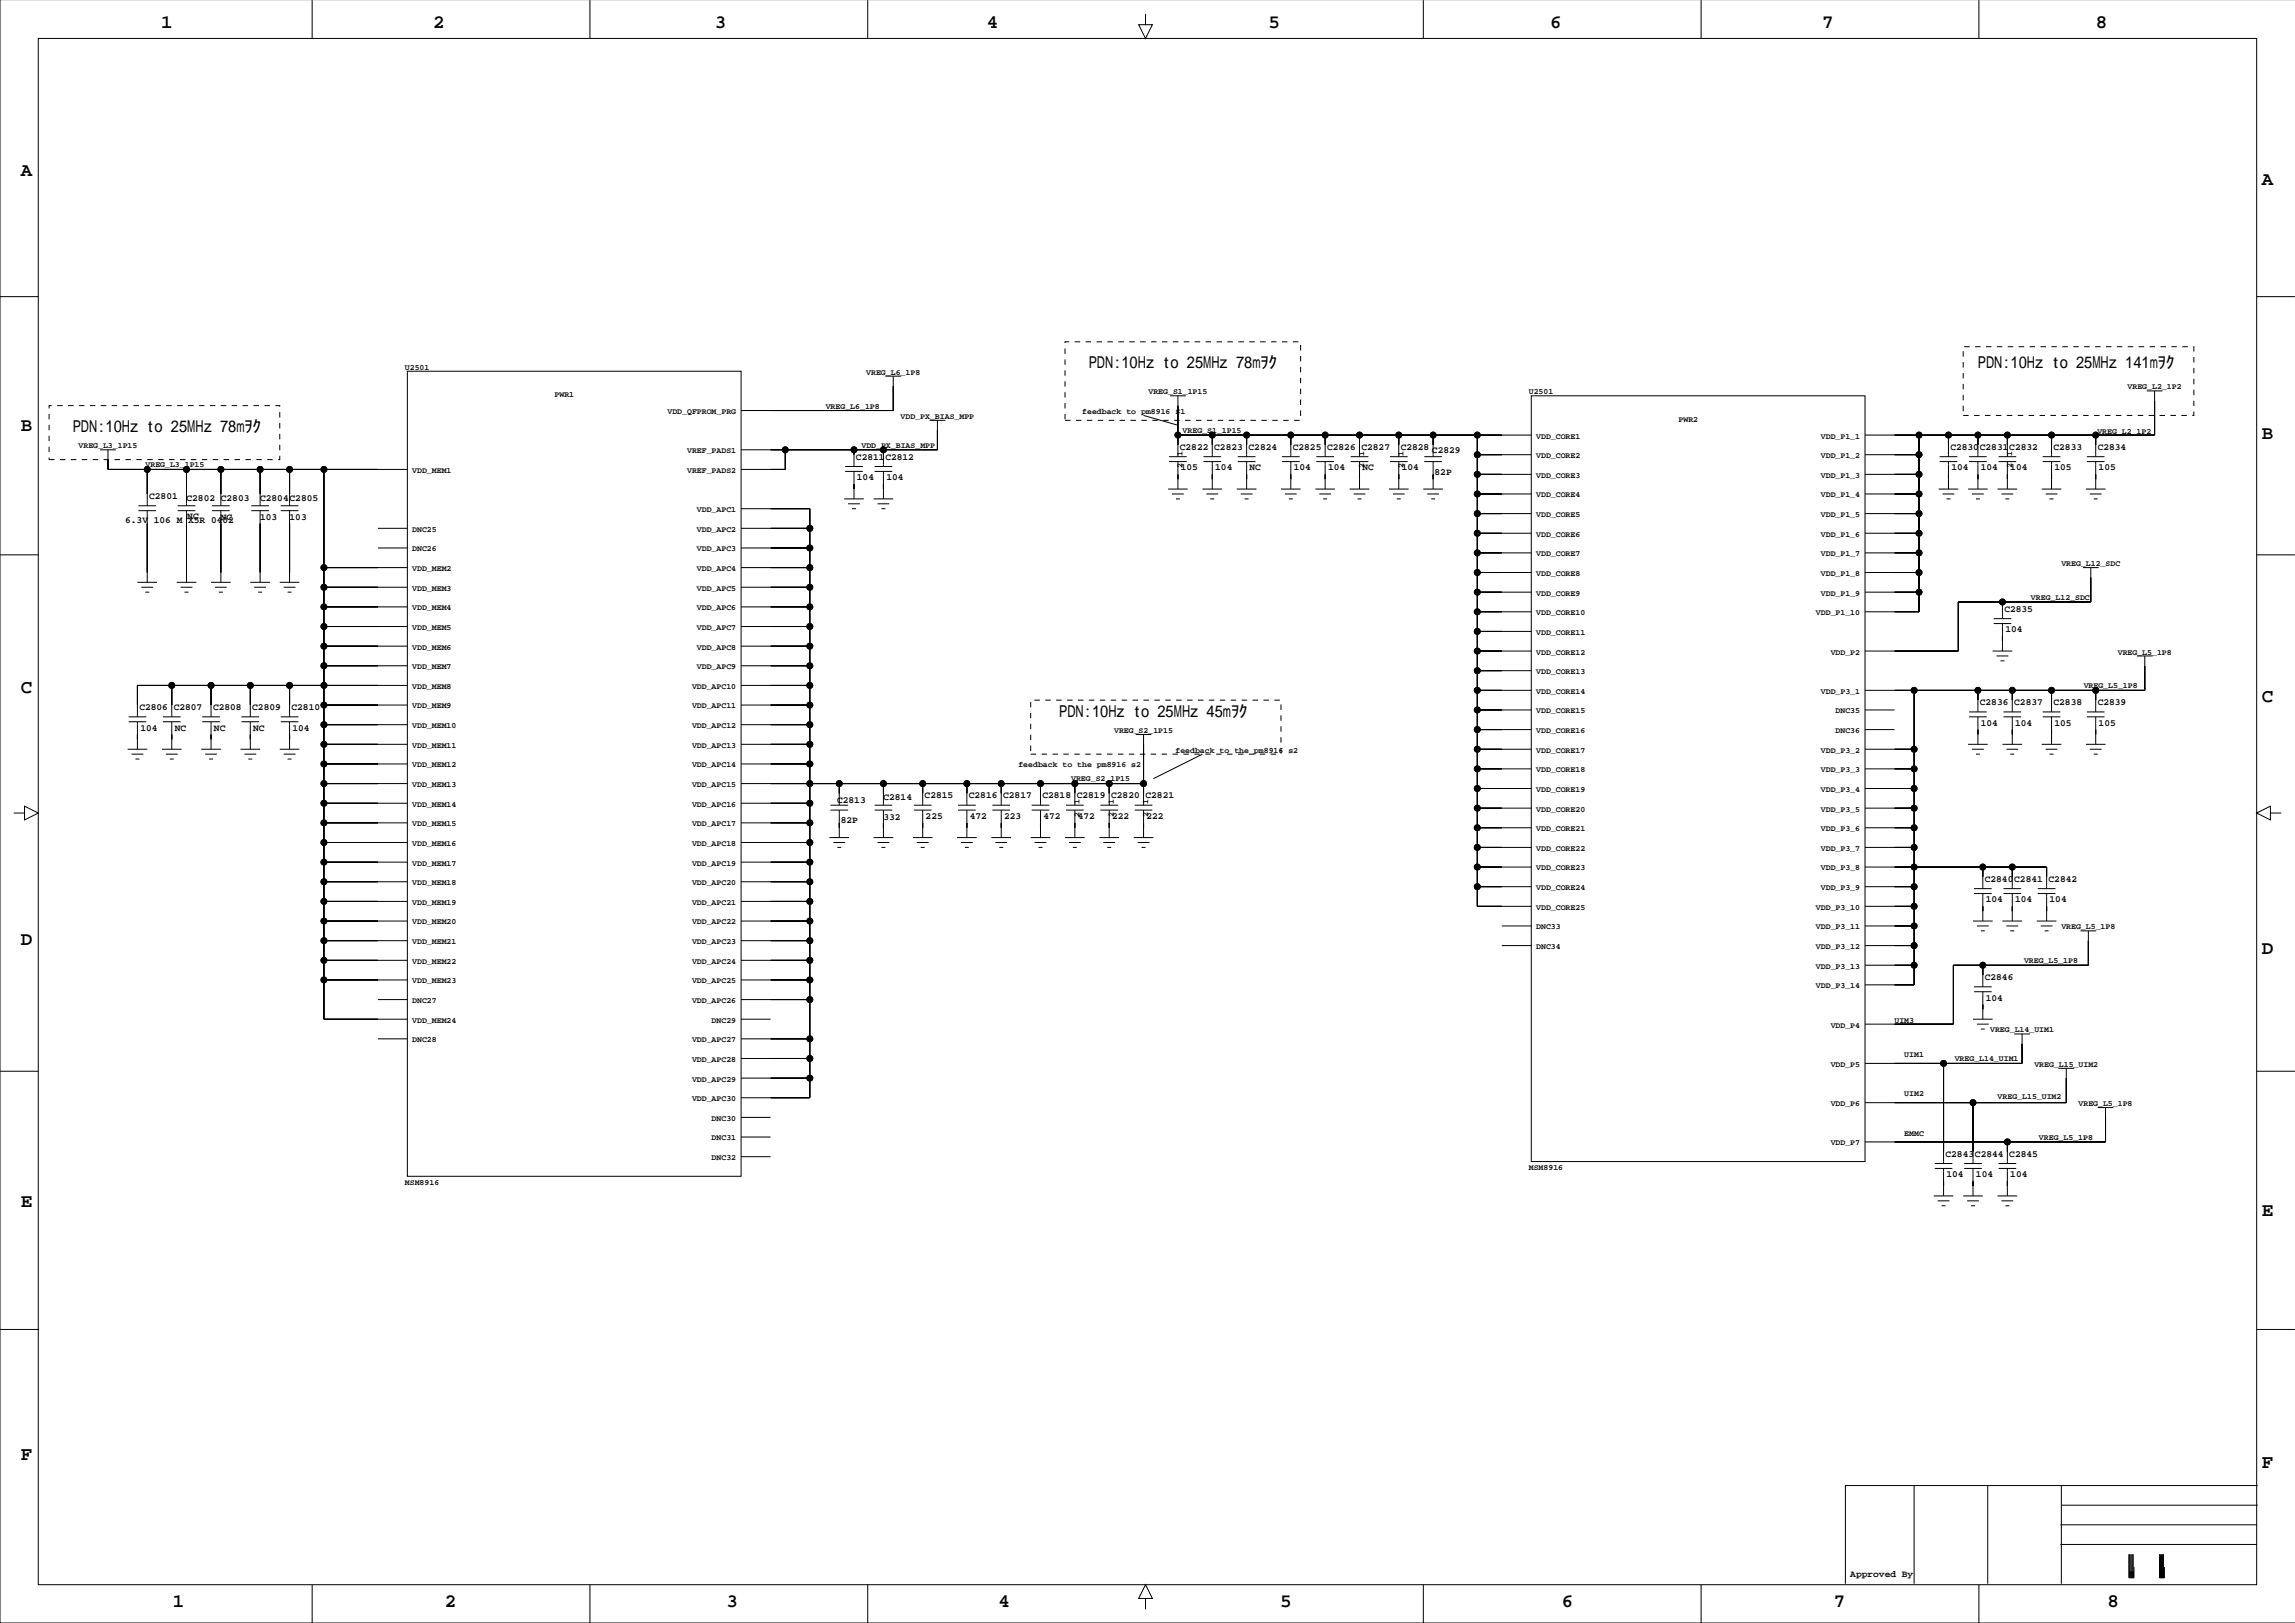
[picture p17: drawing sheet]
<svg xmlns="http://www.w3.org/2000/svg" width="594mm" height="420mm" viewBox="0 0 594 420" stroke-linecap="round" stroke-linejoin="round" font-family="sans-serif">
<defs><g id="words">
<g font-size="4.9">
<text x="41.7" y="7.3">1</text>
<text x="112" y="7.3">2</text>
<text x="184.9" y="7.3">3</text>
<text x="255.3" y="7.3">4</text>
<text x="328.1" y="7.3">5</text>
<text x="401" y="7.3">6</text>
<text x="471.4" y="7.3">7</text>
<text x="542.2" y="7.3">8</text>
<text x="5.4" y="45.6">A</text>
<text x="585.1" y="47.9">A</text>
<text x="5.4" y="111.4">B</text>
<text x="585.1" y="113.7">B</text>
<text x="5.4" y="179.2">C</text>
<text x="585.1" y="181.5">C</text>
<text x="5.4" y="244.4">D</text>
<text x="585.1" y="246.7">D</text>
<text x="5.4" y="312.3">E</text>
<text x="585.1" y="314.5">E</text>
<text x="5.4" y="377.5">F</text>
<text x="585.1" y="379.8">F</text>
<text x="44.7" y="415.6">1</text>
<text x="115.1" y="415.6">2</text>
<text x="188" y="415.6">3</text>
<text x="258.3" y="415.6">4</text>
<text x="331.2" y="415.6">5</text>
<text x="404.1" y="415.6">6</text>
<text x="474.4" y="415.6">7</text>
<text x="545.3" y="415.6">8</text>
</g>
<g font-size="4.2">
<text x="281.7" y="95.3">PDN:10Hz to 25MHz 78mｦｸ</text>
<text x="511.7" y="95.3">PDN:10Hz to 25MHz 141mｦｸ</text>
<text x="18.8" y="111.8">PDN:10Hz to 25MHz 78mｦｸ</text>
<text x="274" y="185.4">PDN:10Hz to 25MHz 45mｦｸ</text>
</g>
<g font-size="2.5">
<text x="221.4" y="118.9">C2811</text>
<text x="229.1" y="118.9">C2812</text>
<text x="305.2" y="116.3">C2822</text>
<text x="314.1" y="116.3">C2823</text>
<text x="323" y="116.3">C2824</text>
<text x="334.4" y="116.3">C2825</text>
<text x="343.3" y="116.3">C2826</text>
<text x="352.2" y="116.3">C2827</text>
<text x="362.4" y="116.3">C2828</text>
<text x="370.5" y="117.2">C2829</text>
<text x="504.6" y="116.3">C2830</text>
<text x="512.2" y="116.3">C2831</text>
<text x="519.8" y="116.3">C2832</text>
<text x="531.2" y="116.3">C2833</text>
<text x="542.7" y="116.3">C2834</text>
<text x="221.7" y="124.2">104</text>
<text x="229.3" y="124.2">104</text>
<text x="305.5" y="121.7">105</text>
<text x="314.4" y="121.7">104</text>
<text x="323.3" y="121.7">NC</text>
<text x="334.7" y="121.7">104</text>
<text x="343.6" y="121.7">104</text>
<text x="352.5" y="121.7">NC</text>
<text x="362.6" y="121.7">104</text>
<text x="371.1" y="122.8">82P</text>
<text x="504.8" y="121.7">104</text>
<text x="512.5" y="121.7">104</text>
<text x="520.1" y="121.7">104</text>
<text x="531.5" y="121.7">105</text>
<text x="542.9" y="121.7">105</text>
<text x="38.6" y="129">C2801</text>
<text x="48.2" y="129.6">C2802</text>
<text x="57.1" y="129.6">C2803</text>
<text x="67.3" y="129.6">C2804C2805</text>
<text x="32.4" y="135.3">6.3V 106 M X5R 0402</text>
<text x="48.5" y="134.3">NC</text>
<text x="57.1" y="134.6">NC</text>
<text x="67.3" y="134.6">103</text>
<text x="74.9" y="134.6">103</text>
<text x="518.6" y="158.2">C2835</text>
<text x="518.8" y="163.6">104</text>
<text x="36.1" y="183.6">C2806</text>
<text x="44.9" y="183.6">C2807</text>
<text x="55.1" y="183.6">C2808</text>
<text x="65.3" y="183.6">C2809</text>
<text x="75.4" y="183.6">C2810</text>
<text x="512.2" y="182.4">C2836</text>
<text x="521.1" y="182.4">C2837</text>
<text x="531.2" y="182.4">C2838</text>
<text x="542.7" y="182.4">C2839</text>
<text x="36.3" y="189">104</text>
<text x="45.2" y="189">NC</text>
<text x="55.4" y="189">NC</text>
<text x="65.5" y="189">NC</text>
<text x="75.7" y="189">104</text>
<text x="512.5" y="187.7">104</text>
<text x="521.3" y="187.7">104</text>
<text x="531.5" y="187.7">105</text>
<text x="542.9" y="187.7">105</text>
<text x="216.6" y="207.6">C2813</text>
<text x="228.5" y="207">C2814</text>
<text x="239.2" y="206.5">C2815</text>
<text x="250.6" y="206.5">C2816</text>
<text x="259.5" y="206.5">C2817</text>
<text x="269.7" y="206.5">C2818</text>
<text x="278.6" y="206.5">C2819</text>
<text x="287.5" y="206.5">C2820</text>
<text x="296.4" y="206.5">C2821</text>
<text x="217.5" y="212.9">82P</text>
<text x="228.5" y="212.1">332</text>
<text x="239.5" y="211.8">225</text>
<text x="250.9" y="211.8">472</text>
<text x="259.8" y="211.8">223</text>
<text x="269.9" y="211.8">472</text>
<text x="278.8" y="211.8">472</text>
<text x="287.7" y="211.8">222</text>
<text x="296.6" y="211.8">222</text>
<text x="513.5" y="228.1">C2840</text>
<text x="513.7" y="233.4">104</text>
<text x="521.1" y="228.1">C2841</text>
<text x="521.3" y="233.4">104</text>
<text x="530" y="228.1">C2842</text>
<text x="530.2" y="233.4">104</text>
<text x="513.5" y="253.5">C2846</text>
<text x="513.7" y="258.8">104</text>
<text x="503.3" y="299.2">C2843</text>
<text x="510.9" y="299.2">C2844</text>
<text x="519.8" y="299.2">C2845</text>
<text x="503.6" y="304.5">104</text>
<text x="511.2" y="304.5">104</text>
<text x="520.1" y="304.5">104</text>
<text x="478.7" y="407.8">Approved By</text>
</g>
<g font-size="2.1">
<text x="104.8" y="95.7">U2501</text>
<text x="224.1" y="96.9">VREG_L6_1P8</text>
<text x="550.4" y="100.7">VREG_L2_1P2</text>
<text x="143.5" y="102.8">PWR1</text>
<text x="172.7" y="107.1">VDD_QFPROM_PRG</text>
<text x="213.6" y="105.7">VREG_L6_1P8</text>
<text x="280" y="107.1">feedback to pm8916 S1</text>
<text x="297.1" y="102">VREG_S1_1P15</text>
<text x="395.5" y="102">U2501</text>
<text x="233" y="108.3">VDD_PX_BIAS_MPP</text>
<text x="306" y="112">VREG_S1_1P15</text>
<text x="397.4" y="113.4">VDD_CORE1</text>
<text x="434.2" y="109.2">PWR2</text>
<text x="471.1" y="113.4">VDD_P1_1</text>
<text x="542.6" y="112.2">VREG_L2_1P2</text>
<text x="20.3" y="116">VREG_L3_1P15</text>
<text x="177.8" y="117.2">VREF_PADS1</text>
<text x="222.9" y="115.8">VDD_PX_BIAS_MPP</text>
<text x="305.9" y="117.9" transform="rotate(-90 305.9 117.9)">1</text>
<text x="352.9" y="117.9" transform="rotate(-90 352.9 117.9)">1</text>
<text x="363.1" y="117.9" transform="rotate(-90 363.1 117.9)">1</text>
<text x="397.4" y="118.5">VDD_CORE2</text>
<text x="471.1" y="118.5">VDD_P1_2</text>
<text x="520.5" y="117.9" transform="rotate(-90 520.5 117.9)">1</text>
<text x="37.6" y="120.8">VREG_L3_1P15</text>
<text x="106.7" y="122.3">VDD_MEM1</text>
<text x="177.8" y="122.3">VREF_PADS2</text>
<text x="305.9" y="121.2" transform="rotate(-90 305.9 121.2)">2</text>
<text x="352.9" y="121.2" transform="rotate(-90 352.9 121.2)">2</text>
<text x="363.1" y="121.2" transform="rotate(-90 363.1 121.2)">2</text>
<text x="397.4" y="123.6">VDD_CORE3</text>
<text x="471.1" y="123.6">VDD_P1_3</text>
<text x="520.5" y="121.2" transform="rotate(-90 520.5 121.2)">2</text>
<text x="397.4" y="128.7">VDD_CORE4</text>
<text x="471.1" y="128.7">VDD_P1_4</text>
<text x="106.7" y="137.6">DNC25</text>
<text x="180.3" y="132.5">VDD_APC1</text>
<text x="180.3" y="137.6">VDD_APC2</text>
<text x="397.4" y="133.7">VDD_CORE5</text>
<text x="471.1" y="133.7">VDD_P1_5</text>
<text x="106.7" y="142.6">DNC26</text>
<text x="180.3" y="142.6">VDD_APC3</text>
<text x="397.4" y="138.8">VDD_CORE6</text>
<text x="397.4" y="143.9">VDD_CORE7</text>
<text x="471.1" y="138.8">VDD_P1_6</text>
<text x="471.1" y="143.9">VDD_P1_7</text>
<text x="106.7" y="147.7">VDD_MEM2</text>
<text x="180.3" y="147.7">VDD_APC4</text>
<text x="397.4" y="149">VDD_CORE8</text>
<text x="471.1" y="149">VDD_P1_8</text>
<text x="533.3" y="146.4">VREG_L12_SDC</text>
<text x="106.7" y="152.8">VDD_MEM3</text>
<text x="180.3" y="152.8">VDD_APC5</text>
<text x="397.4" y="154.1">VDD_CORE9</text>
<text x="471.1" y="154.1">VDD_P1_9</text>
<text x="525.4" y="155.2">VREG_L12_SDC</text>
<text x="106.7" y="157.9">VDD_MEM4</text>
<text x="180.3" y="157.9">VDD_APC6</text>
<text x="397.4" y="159.1">VDD_CORE10</text>
<text x="469.8" y="159.1">VDD_P1_10</text>
<text x="106.7" y="162.9">VDD_MEM5</text>
<text x="180.3" y="162.9">VDD_APC7</text>
<text x="397.4" y="164.2">VDD_CORE11</text>
<text x="106.7" y="168">VDD_MEM6</text>
<text x="106.7" y="173.1">VDD_MEM7</text>
<text x="180.3" y="168">VDD_APC8</text>
<text x="180.3" y="173.1">VDD_APC9</text>
<text x="397.4" y="169.3">VDD_CORE12</text>
<text x="473.6" y="169.3">VDD_P2</text>
<text x="547.9" y="169.3">VREG_L5_1P8</text>
<text x="106.7" y="178.2">VDD_MEM8</text>
<text x="179" y="178.2">VDD_APC10</text>
<text x="397.4" y="174.4">VDD_CORE13</text>
<text x="397.4" y="179.5">VDD_CORE14</text>
<text x="471.1" y="179.5">VDD_P3_1</text>
<text x="539.1" y="178">VREG_L5_1P8</text>
<text x="106.7" y="183.3">VDD_MEM9</text>
<text x="179" y="183.3">VDD_APC11</text>
<text x="397.4" y="184.5">VDD_CORE15</text>
<text x="474.9" y="184.5">DNC35</text>
<text x="106.7" y="188.3">VDD_MEM10</text>
<text x="179" y="188.3">VDD_APC12</text>
<text x="288.2" y="189.6">VREG_S2_1P15</text>
<text x="397.4" y="189.6">VDD_CORE16</text>
<text x="474.9" y="189.6">DNC36</text>
<text x="106.7" y="193.4">VDD_MEM11</text>
<text x="179" y="193.4">VDD_APC13</text>
<text x="304.1" y="194.7">feedback to the pm8916 s2</text>
<text x="397.4" y="194.7">VDD_CORE17</text>
<text x="471.1" y="194.7">VDD_P3_2</text>
<text x="106.7" y="198.5">VDD_MEM12</text>
<text x="106.7" y="203.6">VDD_MEM13</text>
<text x="179" y="198.5">VDD_APC14</text>
<text x="179" y="203.6">VDD_APC15</text>
<text x="263.5" y="198.5">feedback to the pm8916 s2</text>
<text x="277.1" y="202">VREG_S2_1P15</text>
<text x="397.4" y="199.8">VDD_CORE18</text>
<text x="471.1" y="199.8">VDD_P3_3</text>
<text x="106.7" y="208.7">VDD_MEM14</text>
<text x="179" y="208.7">VDD_APC16</text>
<text x="279.3" y="208" transform="rotate(-90 279.3 208)">1</text>
<text x="288.2" y="208" transform="rotate(-90 288.2 208)">1</text>
<text x="297" y="208" transform="rotate(-90 297 208)">1</text>
<text x="397.4" y="204.8">VDD_CORE19</text>
<text x="397.4" y="209.9">VDD_CORE20</text>
<text x="471.1" y="204.8">VDD_P3_4</text>
<text x="471.1" y="209.9">VDD_P3_5</text>
<text x="106.7" y="213.7">VDD_MEM15</text>
<text x="179" y="213.7">VDD_APC17</text>
<text x="279.3" y="211.3" transform="rotate(-90 279.3 211.3)">2</text>
<text x="288.2" y="211.3" transform="rotate(-90 288.2 211.3)">2</text>
<text x="297" y="211.3" transform="rotate(-90 297 211.3)">2</text>
<text x="397.4" y="215">VDD_CORE21</text>
<text x="471.1" y="215">VDD_P3_6</text>
<text x="106.7" y="218.8">VDD_MEM16</text>
<text x="179" y="218.8">VDD_APC18</text>
<text x="397.4" y="220.1">VDD_CORE22</text>
<text x="471.1" y="220.1">VDD_P3_7</text>
<text x="106.7" y="223.9">VDD_MEM17</text>
<text x="179" y="223.9">VDD_APC19</text>
<text x="397.4" y="225.2">VDD_CORE23</text>
<text x="471.1" y="225.2">VDD_P3_8</text>
<text x="106.7" y="229">VDD_MEM18</text>
<text x="179" y="229">VDD_APC20</text>
<text x="397.4" y="230.2">VDD_CORE24</text>
<text x="471.1" y="230.2">VDD_P3_9</text>
<text x="106.7" y="234">VDD_MEM19</text>
<text x="106.7" y="239.1">VDD_MEM20</text>
<text x="179" y="234">VDD_APC21</text>
<text x="179" y="239.1">VDD_APC22</text>
<text x="397.4" y="235.3">VDD_CORE25</text>
<text x="469.8" y="235.3">VDD_P3_10</text>
<text x="106.7" y="244.2">VDD_MEM21</text>
<text x="179" y="244.2">VDD_APC23</text>
<text x="397.4" y="240.4">DNC33</text>
<text x="397.4" y="245.5">DNC34</text>
<text x="469.8" y="240.4">VDD_P3_11</text>
<text x="469.8" y="245.5">VDD_P3_12</text>
<text x="533.3" y="240.4">VREG_L5_1P8</text>
<text x="106.7" y="249.3">VDD_MEM22</text>
<text x="179" y="249.3">VDD_APC24</text>
<text x="469.8" y="250.6">VDD_P3_13</text>
<text x="523.6" y="249.2">VREG_L5_1P8</text>
<text x="106.7" y="254.4">VDD_MEM23</text>
<text x="179" y="254.4">VDD_APC25</text>
<text x="469.8" y="255.6">VDD_P3_14</text>
<text x="106.7" y="259.4">DNC27</text>
<text x="179" y="259.4">VDD_APC26</text>
<text x="106.7" y="264.5">VDD_MEM24</text>
<text x="106.7" y="269.6">DNC28</text>
<text x="179" y="269.6">VDD_APC27</text>
<text x="184.1" y="264.5">DNC29</text>
<text x="473.6" y="265.8">VDD_P4</text>
<text x="490.1" y="264.5">UIM3</text>
<text x="514.9" y="267.1">VREG_L14_UIM1</text>
<text x="179" y="274.7">VDD_APC28</text>
<text x="473.6" y="275.9">VDD_P5</text>
<text x="492.6" y="273.4">UIM1</text>
<text x="505.7" y="274.5">VREG_L14_UIM1</text>
<text x="526.3" y="276">VREG_L15_UIM2</text>
<text x="179" y="279.8">VDD_APC29</text>
<text x="179" y="284.8">VDD_APC30</text>
<text x="473.6" y="286.1">VDD_P6</text>
<text x="492.6" y="283.6">UIM2</text>
<text x="516.8" y="284.3">VREG_L15_UIM2</text>
<text x="537.7" y="286.1">VREG_L5_1P8</text>
<text x="184.1" y="289.9">DNC30</text>
<text x="492.6" y="293.7">EMMC</text>
<text x="184.1" y="295">DNC31</text>
<text x="473.6" y="296.3">VDD_P7</text>
<text x="527.5" y="294.8">VREG_L5_1P8</text>
<text x="184.1" y="300.1">DNC32</text>
<text x="395.5" y="302.6">MSM8916</text>
<text x="104.8" y="306.4">MSM8916</text>
</g>
</g></defs>
<g fill="none" stroke="#000" stroke-width=".26">
<path d="M0 -.1v419.9h593.8M9.9 9.9h573.9v400h-573.9zM80.8 0v9.9M152.6 0v9.9M224.5 0v9.9M296.4 3.6v2.8h1.7l-1.7 3.5-1.8-3.5h1.8M368.2 0v9.9M440.1 0v9.9M511.9 0v9.9M0 76.7h9.9M583.8 76.7h9.9M105.4 96h86.3v208.3h-86.3z"/>
<path d="M229.1 97.3h4M231.1 99.8h.1M231.1 97.3v8.9h-39.4M25.9 116.3h4.1M27.9 118.9h.1M27.9 116.3v5.1h77.5M203.2 116.3v5.1h-11.5M220.9 116.3v4.4M228.5 116.3v4.4M240.5 108.7h4M242.5 111.3h.1M242.5 108.7v7.6h-50.8"/>
<path d="M295.8 107.5l8.9 2.5M302.4 119.4h4.6M302.4 118.1h4.6M302.7 102.4h4.1M304.7 104.9h.1M304.7 112.5h91.4M304.7 102.4v15.7M304.7 119.4v7.1M311.3 119.4h4.6M311.3 118.1h4.6M313.6 112.5v5.6M313.6 119.4v7.1"/>
<path d="M320.2 119.4h4.6M320.2 118.1h4.6M322.5 112.5v5.6M322.5 119.4v7.1M331.6 119.4h4.6M331.6 118.1h4.6M333.9 112.5v5.6M333.9 119.4v7.1M340.5 119.4h4.6M340.5 118.1h4.6M342.8 112.5v5.6M342.8 119.4v7.1"/>
<path d="M349.4 119.4h4.6M349.4 118.1h4.6M351.7 112.5v5.6M351.7 119.4v7.1M359.6 119.4h4.6M359.6 118.1h4.6M361.9 112.5v5.6M361.9 119.4v7.1M368.5 119.4h4.5M368.5 118.1h4.5M370.8 112.5v5.6M370.8 119.4v7.1"/>
<path d="M382.2 117.6h13.9M382.2 112.5v121.9h13.9M396.1 102.4h86.4v198.1h-86.4zM482.5 117.6h14M496.5 112.5v45.7h-14M501.8 119.4h4.6M501.8 118.1h4.6M504.1 112.5v5.6M504.1 119.4v7.1M509.4 119.4h4.6M509.4 118.1h4.6M511.7 112.5v5.6"/>
<path d="M511.7 119.4v7.1M517 119.4h4.6M517 118.1h4.6M519.3 112.5v5.6M519.3 119.4v7.1M528.5 119.4h4.5M528.5 118.1h4.5M530.7 112.5v5.6M530.7 119.4v7.1M539.9 119.4h4.6M539.9 118.1h4.6M542.2 112.5v5.6"/>
<path d="M542.2 119.4v7.1M555.4 101.1h4M557.4 103.6h.1M557.4 101.1v11.4h-74.9M35.8 132.1h4.6M35.8 130.8h4.6M38.1 121.4v9.4M38.1 132.1v18.5M46 132.1h4.5M46 130.8h4.5M48.2 121.4v9.4M48.2 132.1v18.5"/>
<path d="M54.9 132.1h4.5M54.9 130.8h4.5M57.1 121.4v9.4M57.1 132.1v18.5M65 132.1h4.6M65 130.8h4.6M67.3 121.4v9.4M67.3 132.1v18.5M72.6 132.1h4.6M72.6 130.8h4.6M74.9 121.4v9.4M74.9 132.1v18.5"/>
<path d="M83.8 121.4v142.2h21.6M97.8 136.7h7.6M191.7 131.6h17.8v152.3h-17.8M191.7 136.7h17.8M218.4 129h5.1M218.6 121.9h4.6M218.6 120.7h4.6M219.4 130.3h3.1M220.4 131.6h1M220.9 126.5h.1M220.9 121.9v7.1M226 129h5.1"/>
<path d="M226.3 121.9h4.5M226.3 120.7h4.5M227 130.3h3.1M228 131.6h1.1M228.5 126.5h.1M228.5 121.9v7.1M302.2 126.5h5.1M303.2 127.8h3.1M304.2 129h1M304.7 124h.1M311.1 126.5h5.1M312.1 127.8h3"/>
<path d="M313.1 129h1M313.6 124h.1M320 126.5h5M321 127.8h3M322 129h1M322.5 124h.1M331.4 126.5h5.1M332.4 127.8h3.1M333.4 129h1M333.9 124h.1M340.3 126.5h5.1M341.3 127.8h3"/>
<path d="M342.3 129h1M342.8 124h.1M349.2 126.5h5M350.2 127.8h3M351.2 129h1M351.7 124h.1M359.3 126.5h5.1M360.3 127.8h3.1M361.4 129h1M361.9 124h.1M368.2 126.5h5.1M369.2 127.8h3.1"/>
<path d="M370.2 129h1.1M370.8 124h.1M382.2 122.7h13.9M382.2 127.8h13.9M382.2 132.9h13.9M382.2 137.9h13.9M482.5 122.7h14M482.5 127.8h14M482.5 132.9h14M482.5 137.9h14M501.5 126.5h5.1M502.6 127.8h3"/>
<path d="M503.6 129h1M504.1 124h.1M509.2 126.5h5M510.2 127.8h3M511.2 129h1M511.7 124h.1M516.8 126.5h5.1M517.8 127.8h3M518.8 129h1M519.3 124h.1M528.2 126.5h5.1M529.2 127.8h3.1"/>
<path d="M530.2 129h1M530.7 124h.1M539.6 126.5h5.1M540.6 127.8h3.1M541.7 129h1M542.2 124h.1M0 143.5h9.9M35.6 150.6h5M36.6 151.9h3M37.6 153.2h1M38.1 148.1h.1M45.7 150.6h5.1"/>
<path d="M46.7 151.9h3.1M47.7 153.2h1.1M48.2 148.1h.1M54.6 150.6h5.1M55.6 151.9h3.1M56.6 153.2h1M57.1 148.1h.1M64.8 150.6h5M65.8 151.9h3M66.8 153.2h1M67.3 148.1h.1M72.4 150.6h5.1"/>
<path d="M73.4 151.9h3M74.4 153.2h1M74.9 148.1h.1M83.8 146.8h21.6M83.8 151.9h21.6M83.8 157h21.6M97.8 141.7h7.6M191.7 141.7h17.8M191.7 146.8h17.8M191.7 151.9h17.8M191.7 157h17.8M382.2 143h13.9"/>
<path d="M382.2 148.1h13.9M382.2 153.2h13.9M382.2 158.2h13.9M482.5 143h14M482.5 148.1h14M482.5 153.2h14M518 155.7v4.3M538.9 146.8h4M540.9 149.4h.1M540.9 146.8v8.9h-34.3v12.7h-24.1M583.8 143.5h9.9M44.4 177.3v8.1"/>
<path d="M54.6 177.3v8.1M64.8 177.3v8.1M74.9 177.3v8.1M83.8 162.1h21.6M83.8 167.1h21.6M83.8 172.2h21.6M105.4 177.3h-69.8v8.1M191.7 162.1h17.8M191.7 167.1h17.8M191.7 172.2h17.8M191.7 177.3h17.8M382.2 163.3h13.9"/>
<path d="M382.2 168.4h13.9M382.2 173.5h13.9M382.2 178.6h13.9M495.2 178.6v76.1h-12.7M511.7 178.6v5.5M515.5 168.4h5.1M515.8 161.3h4.5M515.8 160h4.5M516.5 169.7h3.1M517.5 170.9h1.1M518 165.9h.1M518 161.3v7.1"/>
<path d="M520.6 178.6v5.5M530.7 178.6v5.5M542.2 178.6v5.5M552.8 169.7h4.1M554.9 172.2h.1M554.9 169.7v8.9h-72.4M33 193.8h5.1M33.3 186.7h4.5M33.3 185.4h4.5M34 195.1h3.1M35 196.3h1.1M35.6 191.3h.1"/>
<path d="M35.6 186.7v7.1M41.9 193.8h5.1M42.2 186.7h4.5M42.2 185.4h4.5M42.9 195.1h3.1M43.9 196.3h1M44.4 191.3h.1M44.4 186.7v7.1M52.1 193.8h5M52.3 186.7h4.6M52.3 185.4h4.6M53.1 195.1h3"/>
<path d="M54.1 196.3h1M54.6 191.3h.1M54.6 186.7v7.1M62.2 193.8h5.1M62.5 186.7h4.5M62.5 185.4h4.5M63.2 195.1h3.1M64.2 196.3h1.1M64.8 191.3h.1M64.8 186.7v7.1M72.4 193.8h5.1M72.6 186.7h4.6"/>
<path d="M72.6 185.4h4.6M73.4 195.1h3M74.4 196.3h1M74.9 191.3h.1M74.9 186.7v7.1M83.8 182.4h21.6M83.8 187.4h21.6M83.8 192.5h21.6M83.8 197.6h21.6M191.7 182.4h17.8M191.7 187.4h17.8M191.7 192.5h17.8"/>
<path d="M191.7 197.6h17.8M293.8 190h4.1M295.8 192.5h.1M295.8 190v18.3M311.1 195.1l-12.7 6.3M382.2 183.6h13.9M382.2 188.7h13.9M382.2 193.8h13.9M382.2 198.9h13.9M482.5 183.6h7.6M482.5 188.7h7.6M482.5 193.8h12.7"/>
<path d="M482.5 198.9h12.7M509.2 192.5h5M509.4 185.4h4.6M509.4 184.1h4.6M510.2 193.8h3M511.2 195.1h1M511.7 190h.1M511.7 185.4v7.1M518 192.5h5.1M518.3 185.4h4.6M518.3 184.1h4.6M519.1 193.8h3"/>
<path d="M520.1 195.1h1M520.6 190h.1M520.6 185.4v7.1M528.2 192.5h5.1M528.5 185.4h4.5M528.5 184.1h4.5M529.2 193.8h3.1M530.2 195.1h1M530.7 190h.1M530.7 185.4v7.1M539.6 192.5h5.1M539.9 185.4h4.6"/>
<path d="M539.9 184.1h4.6M540.6 193.8h3.1M541.7 195.1h1M542.2 190h.1M542.2 185.4v7.1M3.6 210.3h2.7v-1.8l3.6 1.8-3.6 1.8v-1.8M83.8 202.7h21.6M83.8 207.8h21.6M83.8 212.8h21.6M83.8 217.9h21.6M191.7 202.7h104.1M191.7 207.8h17.8"/>
<path d="M191.7 212.8h17.8M191.7 217.9h17.8M214.6 216.7h5.1M214.8 209.5h4.6M214.8 208.3h4.6M215.6 217.9h3M216.6 219.2h1M217.1 214.1h.1M217.1 202.7v5.6M217.1 209.5v7.2M226 216.7h5.1M226.3 209.5h4.5"/>
<path d="M226.3 208.3h4.5M227 217.9h3.1M228 219.2h1.1M228.5 214.1h.1M228.5 202.7v5.6M228.5 209.5v7.2M236.2 216.7h5M236.4 209.5h4.6M236.4 208.3h4.6M237.2 217.9h3M238.2 219.2h1M238.7 214.1h.1"/>
<path d="M238.7 202.7v5.6M238.7 209.5v7.2M247.6 216.7h5.1M247.8 209.5h4.6M247.8 208.3h4.6M248.6 217.9h3.1M249.6 219.2h1M250.1 214.1h.1M250.1 202.7v5.6M250.1 209.5v7.2M256.5 216.7h5.1M256.7 209.5h4.6"/>
<path d="M256.7 208.3h4.6M257.5 217.9h3M258.5 219.2h1M259 214.1h.1M259 202.7v5.6M259 209.5v7.2M266.6 216.7h5.1M266.9 209.5h4.6M266.9 208.3h4.6M267.7 217.9h3M268.7 219.2h1M269.2 214.1h.1"/>
<path d="M269.2 202.7v5.6M269.2 209.5v7.2M275.5 216.7h5.1M275.8 209.5h4.6M275.8 208.3h4.6M276.5 217.9h3.1M277.6 219.2h1M278.1 214.1h.1M278.1 202.7v5.6M278.1 209.5v7.2M284.4 216.7h5.1M284.7 209.5h4.5"/>
<path d="M284.7 208.3h4.5M285.4 217.9h3.1M286.4 219.2h1.1M287 214.1h.1M287 202.7v5.6M287 209.5v7.2M293.3 216.7h5.1M293.6 209.5h4.5M293.6 208.3h4.5M294.3 217.9h3.1M295.3 219.2h1.1M295.8 214.1h.1"/>
<path d="M295.8 209.5v7.2M382.2 204h13.9M382.2 209h13.9M382.2 214.1h13.9M382.2 219.2h13.9M482.5 204h12.7M482.5 209h12.7M482.5 214.1h12.7M482.5 219.2h12.7M587.4 210.3v-1.8l-3.6 1.8 3.6 1.8v-1.8h2.8M83.8 223h21.6M83.8 228.1h21.6"/>
<path d="M83.8 233.2h21.6M83.8 238.2h21.6M191.7 223h17.8M191.7 228.1h17.8M191.7 233.2h17.8M191.7 238.2h17.8M382.2 224.3h13.9M382.2 229.3h13.9M388.5 239.5h7.6M482.5 224.3h47v5.6M482.5 229.3h12.7M482.5 234.4h12.7"/>
<path d="M482.5 239.5h12.7M510.4 238.2h5.1M510.7 231.1h4.5M510.7 229.9h4.5M511.4 239.5h3.1M513 235.7h.1M513 224.3v5.6M513 231.1v7.1M518 238.2h5.1M518.3 231.1h4.6M518.3 229.9h4.6M519.1 239.5h3"/>
<path d="M520.6 235.7h.1M520.6 224.3v5.6M520.6 231.1v7.1M526.9 238.2h5.1M527.2 231.1h4.6M527.2 229.9h4.6M527.9 239.5h3.1M529.5 235.7h.1M529.5 231.1v7.1M83.8 243.3h21.6M83.8 248.4h21.6M83.8 253.5h21.6"/>
<path d="M97.8 258.6h7.6M191.7 243.3h17.8M191.7 248.4h17.8M191.7 253.5h17.8M191.7 258.6h17.8M388.5 244.6h7.6M482.5 244.6h12.7M482.5 249.7h12.7M510.7 256.5h4.5M510.7 255.3h4.5M512.5 240.8h1M513 249.7h.1"/>
<path d="M513 249.7v5.6M513 256.5v7.1M520.1 240.8h1M529 240.8h1M538.2 240.8h4.1M540.3 243.3h.1M540.3 246.5h.1M540.3 240.8v8.9h-35v15.2h-22.8M0 277.1h9.9M97.8 268.7h7.6M191.7 263.6h7.6M191.7 268.7h17.8"/>
<path d="M191.7 273.8h17.8M191.7 278.9h17.8M502.8 275.1v25.9M510.4 263.6h5.1M511.4 264.9h3.1M512.5 266.2h1M513 261.1h.1M521.1 267.4h4.1M523.1 270h.1M523.1 267.4v7.7h-40.6M532.5 276.3h4.1M534.6 278.9h.1"/>
<path d="M534.6 276.3v8.9h-52.1M583.8 277.1h9.9M191.7 289h7.6M191.7 294.1h7.6M191.7 299.2h7.6M510.4 285.2v15.8M519.3 295.4v5.6M542.7 286.5h4M544.7 289h.1M544.7 286.5v8.9h-62.2M500.3 309.3h5M500.5 302.2h4.6"/>
<path d="M500.5 301h4.6M501.3 310.6h3M502.3 311.9h1M502.8 306.8h.1M502.8 302.2v7.1M507.9 309.3h5.1M508.1 302.2h4.6M508.1 301h4.6M508.9 310.6h3M509.9 311.9h1M510.4 306.8h.1M510.4 302.2v7.1"/>
<path d="M516.8 309.3h5.1M517 302.2h4.6M517 301h4.6M517.8 310.6h3M518.8 311.9h1M519.3 306.8h.1M519.3 302.2v7.1M0 343.9h9.9M583.8 343.9h9.9M495.2 384.3v25.3M514.2 384.3v25.3M533 399.5h50.8"/>
<path d="M533 394.4h50.8M533.3 389.3h50.8M533.3 384.3v25.3M584.1 384.3h-106.7v25.3M80.8 409.9v9.9M152.6 409.9v9.9M224.5 409.9v9.9M296.4 413.5h1.7l-1.7-3.6-1.8 3.6h1.8v2.8M368.2 409.9v9.9M440.1 409.9v9.9M511.9 409.9v9.9M550.8 406.6h1.3"/>
<path d="M550.8 406.9h1.3M550.8 407.1h1.3M550.8 407.4h1.3M550.8 402v6.1h1.3v-2.8M550.8 407.6h1.3M550.8 407.9h1.3M551.1 402v6.1M551.3 402v6.1M551.6 402v6.1M551.8 402v6.1M558.7 406.6h1.2M558.7 406.9h1.2"/>
<path d="M558.7 407.1h1.2M558.7 407.4h1.2M558.7 402v6.1h1.2v-2.8M558.7 407.6h1.2M558.7 407.9h1.2M558.9 402v6.1M559.2 402v6.1M559.4 402v6.1M559.7 402v6.1"/>
<circle cx="203.2" cy="116.3" r=".76"/>
<circle cx="220.9" cy="116.3" r=".76"/>
<circle cx="228.5" cy="116.3" r=".76"/>
<circle cx="304.7" cy="112.5" r=".76"/>
<circle cx="313.6" cy="112.5" r=".76"/>
<circle cx="322.5" cy="112.5" r=".76"/>
<circle cx="333.9" cy="112.5" r=".76"/>
<circle cx="342.8" cy="112.5" r=".76"/>
<circle cx="351.7" cy="112.5" r=".76"/>
<circle cx="361.9" cy="112.5" r=".76"/>
<circle cx="370.8" cy="112.5" r=".76"/>
<circle cx="382.2" cy="112.5" r=".76"/>
<circle cx="382.2" cy="117.6" r=".76"/>
<circle cx="496.5" cy="112.5" r=".76"/>
<circle cx="496.5" cy="117.6" r=".76"/>
<circle cx="504.1" cy="112.5" r=".76"/>
<circle cx="511.7" cy="112.5" r=".76"/>
<circle cx="519.3" cy="112.5" r=".76"/>
<circle cx="530.7" cy="112.5" r=".76"/>
<circle cx="542.2" cy="112.5" r=".76"/>
<circle cx="38.1" cy="121.4" r=".76"/>
<circle cx="48.2" cy="121.4" r=".76"/>
<circle cx="57.1" cy="121.4" r=".76"/>
<circle cx="67.3" cy="121.4" r=".76"/>
<circle cx="74.9" cy="121.4" r=".76"/>
<circle cx="83.8" cy="121.4" r=".76"/>
<circle cx="209.5" cy="136.7" r=".76"/>
<circle cx="382.2" cy="127.8" r=".76"/>
<circle cx="382.2" cy="122.7" r=".76"/>
<circle cx="382.2" cy="137.9" r=".76"/>
<circle cx="382.2" cy="132.9" r=".76"/>
<circle cx="496.5" cy="127.8" r=".76"/>
<circle cx="496.5" cy="122.7" r=".76"/>
<circle cx="496.5" cy="132.9" r=".76"/>
<circle cx="496.5" cy="137.9" r=".76"/>
<circle cx="83.8" cy="151.9" r=".76"/>
<circle cx="83.8" cy="157" r=".76"/>
<circle cx="83.8" cy="146.8" r=".76"/>
<circle cx="209.5" cy="141.7" r=".76"/>
<circle cx="209.5" cy="157" r=".76"/>
<circle cx="209.5" cy="146.8" r=".76"/>
<circle cx="209.5" cy="151.9" r=".76"/>
<circle cx="382.2" cy="148.1" r=".76"/>
<circle cx="382.2" cy="143" r=".76"/>
<circle cx="382.2" cy="158.2" r=".76"/>
<circle cx="382.2" cy="153.2" r=".76"/>
<circle cx="496.5" cy="143" r=".76"/>
<circle cx="496.5" cy="153.2" r=".76"/>
<circle cx="496.5" cy="148.1" r=".76"/>
<circle cx="518" cy="155.7" r=".76"/>
<circle cx="44.4" cy="177.3" r=".76"/>
<circle cx="54.6" cy="177.3" r=".76"/>
<circle cx="64.8" cy="177.3" r=".76"/>
<circle cx="74.9" cy="177.3" r=".76"/>
<circle cx="83.8" cy="162.1" r=".76"/>
<circle cx="83.8" cy="177.3" r=".76"/>
<circle cx="83.8" cy="172.2" r=".76"/>
<circle cx="83.8" cy="167.1" r=".76"/>
<circle cx="209.5" cy="177.3" r=".76"/>
<circle cx="209.5" cy="172.2" r=".76"/>
<circle cx="209.5" cy="162.1" r=".76"/>
<circle cx="209.5" cy="167.1" r=".76"/>
<circle cx="382.2" cy="178.6" r=".76"/>
<circle cx="382.2" cy="163.3" r=".76"/>
<circle cx="382.2" cy="173.5" r=".76"/>
<circle cx="382.2" cy="168.4" r=".76"/>
<circle cx="495.2" cy="178.6" r=".76"/>
<circle cx="511.7" cy="178.6" r=".76"/>
<circle cx="520.6" cy="178.6" r=".76"/>
<circle cx="530.7" cy="178.6" r=".76"/>
<circle cx="542.2" cy="178.6" r=".76"/>
<circle cx="83.8" cy="192.5" r=".76"/>
<circle cx="83.8" cy="197.6" r=".76"/>
<circle cx="83.8" cy="187.4" r=".76"/>
<circle cx="83.8" cy="182.4" r=".76"/>
<circle cx="209.5" cy="192.5" r=".76"/>
<circle cx="209.5" cy="197.6" r=".76"/>
<circle cx="209.5" cy="187.4" r=".76"/>
<circle cx="209.5" cy="182.4" r=".76"/>
<circle cx="382.2" cy="193.8" r=".76"/>
<circle cx="382.2" cy="183.6" r=".76"/>
<circle cx="382.2" cy="198.9" r=".76"/>
<circle cx="382.2" cy="188.7" r=".76"/>
<circle cx="495.2" cy="193.8" r=".76"/>
<circle cx="495.2" cy="198.9" r=".76"/>
<circle cx="83.8" cy="207.8" r=".76"/>
<circle cx="83.8" cy="212.8" r=".76"/>
<circle cx="83.8" cy="217.9" r=".76"/>
<circle cx="83.8" cy="202.7" r=".76"/>
<circle cx="209.5" cy="207.8" r=".76"/>
<circle cx="209.5" cy="212.8" r=".76"/>
<circle cx="209.5" cy="217.9" r=".76"/>
<circle cx="209.5" cy="202.7" r=".76"/>
<circle cx="217.1" cy="202.7" r=".76"/>
<circle cx="228.5" cy="202.7" r=".76"/>
<circle cx="238.7" cy="202.7" r=".76"/>
<circle cx="250.1" cy="202.7" r=".76"/>
<circle cx="259" cy="202.7" r=".76"/>
<circle cx="269.2" cy="202.7" r=".76"/>
<circle cx="278.1" cy="202.7" r=".76"/>
<circle cx="287" cy="202.7" r=".76"/>
<circle cx="295.8" cy="202.7" r=".76"/>
<circle cx="382.2" cy="219.2" r=".76"/>
<circle cx="382.2" cy="214.1" r=".76"/>
<circle cx="382.2" cy="204" r=".76"/>
<circle cx="382.2" cy="209" r=".76"/>
<circle cx="495.2" cy="219.2" r=".76"/>
<circle cx="495.2" cy="214.1" r=".76"/>
<circle cx="495.2" cy="204" r=".76"/>
<circle cx="495.2" cy="209" r=".76"/>
<circle cx="83.8" cy="233.2" r=".76"/>
<circle cx="83.8" cy="228.1" r=".76"/>
<circle cx="83.8" cy="223" r=".76"/>
<circle cx="83.8" cy="238.2" r=".76"/>
<circle cx="209.5" cy="233.2" r=".76"/>
<circle cx="209.5" cy="228.1" r=".76"/>
<circle cx="209.5" cy="223" r=".76"/>
<circle cx="209.5" cy="238.2" r=".76"/>
<circle cx="382.2" cy="229.3" r=".76"/>
<circle cx="382.2" cy="224.3" r=".76"/>
<circle cx="495.2" cy="229.3" r=".76"/>
<circle cx="495.2" cy="234.4" r=".76"/>
<circle cx="495.2" cy="239.5" r=".76"/>
<circle cx="495.2" cy="224.3" r=".76"/>
<circle cx="513" cy="224.3" r=".76"/>
<circle cx="520.6" cy="224.3" r=".76"/>
<circle cx="83.8" cy="248.4" r=".76"/>
<circle cx="83.8" cy="243.3" r=".76"/>
<circle cx="83.8" cy="253.5" r=".76"/>
<circle cx="209.5" cy="243.3" r=".76"/>
<circle cx="209.5" cy="248.4" r=".76"/>
<circle cx="209.5" cy="258.6" r=".76"/>
<circle cx="209.5" cy="253.5" r=".76"/>
<circle cx="495.2" cy="249.7" r=".76"/>
<circle cx="495.2" cy="244.6" r=".76"/>
<circle cx="513" cy="249.7" r=".76"/>
<circle cx="209.5" cy="268.7" r=".76"/>
<circle cx="209.5" cy="273.8" r=".76"/>
<circle cx="209.5" cy="278.9" r=".76"/>
<circle cx="502.8" cy="275.1" r=".76"/>
<circle cx="510.4" cy="285.2" r=".76"/>
<circle cx="519.3" cy="295.4" r=".76"/>
</g>
<g fill="#000" stroke="#000" stroke-width=".26">
<path d="M231.1 99.8v6.4z" fill-rule="evenodd"/>
<path d="M27.9 118.9v2.5z" fill-rule="evenodd"/>
<path d="M203.2 116.3v5.1z" fill-rule="evenodd"/>
<path d="M199.3 116.3h3.9z" fill-rule="evenodd"/>
<path d="M220.9 116.3v1.3z" fill-rule="evenodd"/>
<path d="M203.2 116.3h17.7z" fill-rule="evenodd"/>
<path d="M228.5 116.3v1.3z" fill-rule="evenodd"/>
<path d="M220.9 116.3h7.6z" fill-rule="evenodd"/>
<path d="M199.3 106.2h31.8z" fill-rule="evenodd"/>
<path d="M228.5 116.3h8.9z" fill-rule="evenodd"/>
<path d="M242.5 111.3v5z" fill-rule="evenodd"/>
<path d="M237.4 116.3h5.1z" fill-rule="evenodd"/>
<path d="M304.7 112.5v2.6z" fill-rule="evenodd"/>
<path d="M304.7 104.9v7.6z" fill-rule="evenodd"/>
<path d="M313.6 112.5v2.6z" fill-rule="evenodd"/>
<path d="M304.7 112.5h8.9z" fill-rule="evenodd"/>
<path d="M322.5 112.5v2.6z" fill-rule="evenodd"/>
<path d="M313.6 112.5h8.9z" fill-rule="evenodd"/>
<path d="M333.9 112.5v2.6z" fill-rule="evenodd"/>
<path d="M322.5 112.5h11.4z" fill-rule="evenodd"/>
<path d="M342.8 112.5v2.6z" fill-rule="evenodd"/>
<path d="M333.9 112.5h8.9z" fill-rule="evenodd"/>
<path d="M351.7 112.5v2.6z" fill-rule="evenodd"/>
<path d="M342.8 112.5h8.9z" fill-rule="evenodd"/>
<path d="M361.9 112.5v2.6z" fill-rule="evenodd"/>
<path d="M351.7 112.5h10.2z" fill-rule="evenodd"/>
<path d="M370.8 112.5v2.6z" fill-rule="evenodd"/>
<path d="M361.9 112.5h8.9z" fill-rule="evenodd"/>
<path d="M382.2 117.6v5.1z" fill-rule="evenodd"/>
<path d="M382.2 112.5v5.1z" fill-rule="evenodd"/>
<path d="M370.8 112.5h11.4z" fill-rule="evenodd"/>
<path d="M382.2 117.6h6.3z" fill-rule="evenodd"/>
<path d="M382.2 112.5h6.3z" fill-rule="evenodd"/>
<path d="M490.1 117.6h6.4z" fill-rule="evenodd"/>
<path d="M496.5 117.6v5.1z" fill-rule="evenodd"/>
<path d="M496.5 112.5v5.1z" fill-rule="evenodd"/>
<path d="M490.1 112.5h6.4z" fill-rule="evenodd"/>
<path d="M504.1 112.5v2.6z" fill-rule="evenodd"/>
<path d="M496.5 112.5h7.6z" fill-rule="evenodd"/>
<path d="M511.7 112.5h7.6z" fill-rule="evenodd"/>
<path d="M511.7 112.5v2.6z" fill-rule="evenodd"/>
<path d="M504.1 112.5h7.6z" fill-rule="evenodd"/>
<path d="M519.3 112.5v2.6z" fill-rule="evenodd"/>
<path d="M530.7 112.5v2.6z" fill-rule="evenodd"/>
<path d="M519.3 112.5h11.4z" fill-rule="evenodd"/>
<path d="M542.2 112.5v2.6z" fill-rule="evenodd"/>
<path d="M530.7 112.5h11.5z" fill-rule="evenodd"/>
<path d="M542.2 112.5h15.2z" fill-rule="evenodd"/>
<path d="M557.4 103.6v8.9z" fill-rule="evenodd"/>
<path d="M38.1 135.4v12.7z" fill-rule="evenodd"/>
<path d="M27.9 121.4h10.2z" fill-rule="evenodd"/>
<path d="M38.1 121.4v6.4z" fill-rule="evenodd"/>
<path d="M48.2 135.4v12.7z" fill-rule="evenodd"/>
<path d="M38.1 121.4h10.1z" fill-rule="evenodd"/>
<path d="M48.2 121.4v6.4z" fill-rule="evenodd"/>
<path d="M57.1 135.4v12.7z" fill-rule="evenodd"/>
<path d="M48.2 121.4h8.9z" fill-rule="evenodd"/>
<path d="M57.1 121.4v6.4z" fill-rule="evenodd"/>
<path d="M67.3 135.4v12.7z" fill-rule="evenodd"/>
<path d="M57.1 121.4h10.2z" fill-rule="evenodd"/>
<path d="M67.3 121.4v6.4z" fill-rule="evenodd"/>
<path d="M74.9 135.4v12.7z" fill-rule="evenodd"/>
<path d="M67.3 121.4h7.6z" fill-rule="evenodd"/>
<path d="M74.9 121.4v6.4z" fill-rule="evenodd"/>
<path d="M83.8 121.4v25.4z" fill-rule="evenodd"/>
<path d="M74.9 121.4h8.9z" fill-rule="evenodd"/>
<path d="M83.8 121.4h14z" fill-rule="evenodd"/>
<path d="M199.3 121.4h3.9z" fill-rule="evenodd"/>
<path d="M209.5 136.7v5z" fill-rule="evenodd"/>
<path d="M209.5 131.6v5.1z" fill-rule="evenodd"/>
<path d="M199.3 131.6h10.2z" fill-rule="evenodd"/>
<path d="M199.3 136.7h10.2z" fill-rule="evenodd"/>
<path d="M220.9 125.2v1.3z" fill-rule="evenodd"/>
<path d="M228.5 125.2v1.3z" fill-rule="evenodd"/>
<path d="M304.7 122.7v1.3z" fill-rule="evenodd"/>
<path d="M313.6 122.7v1.3z" fill-rule="evenodd"/>
<path d="M322.5 122.7v1.3z" fill-rule="evenodd"/>
<path d="M333.9 122.7v1.3z" fill-rule="evenodd"/>
<path d="M342.8 122.7v1.3z" fill-rule="evenodd"/>
<path d="M351.7 122.7v1.3z" fill-rule="evenodd"/>
<path d="M361.9 122.7v1.3z" fill-rule="evenodd"/>
<path d="M370.8 122.7v1.3z" fill-rule="evenodd"/>
<path d="M382.2 137.9v5.1z" fill-rule="evenodd"/>
<path d="M382.2 132.9v5z" fill-rule="evenodd"/>
<path d="M382.2 127.8v5.1z" fill-rule="evenodd"/>
<path d="M382.2 122.7v5.1z" fill-rule="evenodd"/>
<path d="M382.2 137.9h6.3z" fill-rule="evenodd"/>
<path d="M382.2 132.9h6.3z" fill-rule="evenodd"/>
<path d="M382.2 127.8h6.3z" fill-rule="evenodd"/>
<path d="M382.2 122.7h6.3z" fill-rule="evenodd"/>
<path d="M490.1 122.7h6.4z" fill-rule="evenodd"/>
<path d="M496.5 122.7v5.1z" fill-rule="evenodd"/>
<path d="M490.1 127.8h6.4z" fill-rule="evenodd"/>
<path d="M496.5 127.8v5.1z" fill-rule="evenodd"/>
<path d="M490.1 132.9h6.4z" fill-rule="evenodd"/>
<path d="M496.5 132.9v5z" fill-rule="evenodd"/>
<path d="M490.1 137.9h6.4z" fill-rule="evenodd"/>
<path d="M496.5 137.9v5.1z" fill-rule="evenodd"/>
<path d="M504.1 122.7v1.3z" fill-rule="evenodd"/>
<path d="M511.7 122.7v1.3z" fill-rule="evenodd"/>
<path d="M519.3 122.7v1.3z" fill-rule="evenodd"/>
<path d="M530.7 122.7v1.3z" fill-rule="evenodd"/>
<path d="M542.2 122.7v1.3z" fill-rule="evenodd"/>
<path d="M83.8 146.8v5.1z" fill-rule="evenodd"/>
<path d="M83.8 151.9v5.1z" fill-rule="evenodd"/>
<path d="M83.8 157v5.1z" fill-rule="evenodd"/>
<path d="M83.8 146.8h14z" fill-rule="evenodd"/>
<path d="M83.8 151.9h14z" fill-rule="evenodd"/>
<path d="M83.8 157h14z" fill-rule="evenodd"/>
<path d="M199.3 141.7h10.2z" fill-rule="evenodd"/>
<path d="M209.5 141.7v5.1z" fill-rule="evenodd"/>
<path d="M199.3 146.8h10.2z" fill-rule="evenodd"/>
<path d="M209.5 146.8v5.1z" fill-rule="evenodd"/>
<path d="M199.3 151.9h10.2z" fill-rule="evenodd"/>
<path d="M209.5 151.9v5.1z" fill-rule="evenodd"/>
<path d="M199.3 157h10.2z" fill-rule="evenodd"/>
<path d="M209.5 157v5.1z" fill-rule="evenodd"/>
<path d="M382.2 143v5.1z" fill-rule="evenodd"/>
<path d="M382.2 148.1v5.1z" fill-rule="evenodd"/>
<path d="M382.2 153.2v5z" fill-rule="evenodd"/>
<path d="M382.2 158.2v5.1z" fill-rule="evenodd"/>
<path d="M382.2 143h6.3z" fill-rule="evenodd"/>
<path d="M382.2 148.1h6.3z" fill-rule="evenodd"/>
<path d="M382.2 153.2h6.3z" fill-rule="evenodd"/>
<path d="M382.2 158.2h6.3z" fill-rule="evenodd"/>
<path d="M490.1 143h6.4z" fill-rule="evenodd"/>
<path d="M496.5 143v5.1z" fill-rule="evenodd"/>
<path d="M490.1 148.1h6.4z" fill-rule="evenodd"/>
<path d="M496.5 148.1v5.1z" fill-rule="evenodd"/>
<path d="M490.1 153.2h6.4z" fill-rule="evenodd"/>
<path d="M496.5 153.2v5z" fill-rule="evenodd"/>
<path d="M490.1 158.2h6.4z" fill-rule="evenodd"/>
<path d="M506.6 155.7v12.7z" fill-rule="evenodd"/>
<path d="M518 155.7v1.3z" fill-rule="evenodd"/>
<path d="M506.6 155.7h11.4z" fill-rule="evenodd"/>
<path d="M540.9 149.4v6.3z" fill-rule="evenodd"/>
<path d="M518 155.7h22.9z" fill-rule="evenodd"/>
<path d="M35.6 177.3v5.1z" fill-rule="evenodd"/>
<path d="M44.4 177.3v5.1z" fill-rule="evenodd"/>
<path d="M35.6 177.3h8.8z" fill-rule="evenodd"/>
<path d="M54.6 177.3v5.1z" fill-rule="evenodd"/>
<path d="M44.4 177.3h10.2z" fill-rule="evenodd"/>
<path d="M64.8 177.3v5.1z" fill-rule="evenodd"/>
<path d="M54.6 177.3h10.2z" fill-rule="evenodd"/>
<path d="M74.9 177.3v5.1z" fill-rule="evenodd"/>
<path d="M64.8 177.3h10.1z" fill-rule="evenodd"/>
<path d="M74.9 177.3h8.9z" fill-rule="evenodd"/>
<path d="M83.8 162.1v5z" fill-rule="evenodd"/>
<path d="M83.8 167.1v5.1z" fill-rule="evenodd"/>
<path d="M83.8 172.2v5.1z" fill-rule="evenodd"/>
<path d="M83.8 177.3v5.1z" fill-rule="evenodd"/>
<path d="M83.8 162.1h14z" fill-rule="evenodd"/>
<path d="M83.8 167.1h14z" fill-rule="evenodd"/>
<path d="M83.8 172.2h14z" fill-rule="evenodd"/>
<path d="M83.8 177.3h14z" fill-rule="evenodd"/>
<path d="M199.3 162.1h10.2z" fill-rule="evenodd"/>
<path d="M209.5 162.1v5z" fill-rule="evenodd"/>
<path d="M199.3 167.1h10.2z" fill-rule="evenodd"/>
<path d="M209.5 167.1v5.1z" fill-rule="evenodd"/>
<path d="M199.3 172.2h10.2z" fill-rule="evenodd"/>
<path d="M209.5 172.2v5.1z" fill-rule="evenodd"/>
<path d="M199.3 177.3h10.2z" fill-rule="evenodd"/>
<path d="M209.5 177.3v5.1z" fill-rule="evenodd"/>
<path d="M382.2 163.3v5.1z" fill-rule="evenodd"/>
<path d="M382.2 168.4v5.1z" fill-rule="evenodd"/>
<path d="M382.2 173.5v5.1z" fill-rule="evenodd"/>
<path d="M382.2 178.6v5z" fill-rule="evenodd"/>
<path d="M382.2 163.3h6.3z" fill-rule="evenodd"/>
<path d="M382.2 168.4h6.3z" fill-rule="evenodd"/>
<path d="M382.2 173.5h6.3z" fill-rule="evenodd"/>
<path d="M382.2 178.6h6.3z" fill-rule="evenodd"/>
<path d="M490.1 178.6h5.1z" fill-rule="evenodd"/>
<path d="M495.2 178.6v15.2z" fill-rule="evenodd"/>
<path d="M490.1 168.4h16.5z" fill-rule="evenodd"/>
<path d="M511.7 178.6v2.5z" fill-rule="evenodd"/>
<path d="M495.2 178.6h16.5z" fill-rule="evenodd"/>
<path d="M518 164.6v1.3z" fill-rule="evenodd"/>
<path d="M520.6 178.6v2.5z" fill-rule="evenodd"/>
<path d="M511.7 178.6h8.9z" fill-rule="evenodd"/>
<path d="M530.7 178.6v2.5z" fill-rule="evenodd"/>
<path d="M520.6 178.6h10.1z" fill-rule="evenodd"/>
<path d="M542.2 178.6v2.5z" fill-rule="evenodd"/>
<path d="M530.7 178.6h11.5z" fill-rule="evenodd"/>
<path d="M554.9 172.2v6.4z" fill-rule="evenodd"/>
<path d="M542.2 178.6h12.7z" fill-rule="evenodd"/>
<path d="M35.6 190v1.3z" fill-rule="evenodd"/>
<path d="M44.4 190v1.3z" fill-rule="evenodd"/>
<path d="M54.6 190v1.3z" fill-rule="evenodd"/>
<path d="M64.8 190v1.3z" fill-rule="evenodd"/>
<path d="M74.9 190v1.3z" fill-rule="evenodd"/>
<path d="M83.8 197.6v5.1z" fill-rule="evenodd"/>
<path d="M83.8 192.5v5.1z" fill-rule="evenodd"/>
<path d="M83.8 187.4v5.1z" fill-rule="evenodd"/>
<path d="M83.8 182.4v5z" fill-rule="evenodd"/>
<path d="M83.8 182.4h14z" fill-rule="evenodd"/>
<path d="M83.8 187.4h14z" fill-rule="evenodd"/>
<path d="M83.8 192.5h14z" fill-rule="evenodd"/>
<path d="M83.8 197.6h14z" fill-rule="evenodd"/>
<path d="M199.3 182.4h10.2z" fill-rule="evenodd"/>
<path d="M209.5 182.4v5z" fill-rule="evenodd"/>
<path d="M199.3 187.4h10.2z" fill-rule="evenodd"/>
<path d="M209.5 187.4v5.1z" fill-rule="evenodd"/>
<path d="M199.3 192.5h10.2z" fill-rule="evenodd"/>
<path d="M209.5 192.5v5.1z" fill-rule="evenodd"/>
<path d="M199.3 197.6h10.2z" fill-rule="evenodd"/>
<path d="M209.5 197.6v5.1z" fill-rule="evenodd"/>
<path d="M295.8 192.5v10.2z" fill-rule="evenodd"/>
<path d="M382.2 183.6v5.1z" fill-rule="evenodd"/>
<path d="M382.2 188.7v5.1z" fill-rule="evenodd"/>
<path d="M382.2 193.8v5.1z" fill-rule="evenodd"/>
<path d="M382.2 198.9v5.1z" fill-rule="evenodd"/>
<path d="M382.2 183.6h6.3z" fill-rule="evenodd"/>
<path d="M382.2 188.7h6.3z" fill-rule="evenodd"/>
<path d="M382.2 193.8h6.3z" fill-rule="evenodd"/>
<path d="M382.2 198.9h6.3z" fill-rule="evenodd"/>
<path d="M490.1 193.8h5.1z" fill-rule="evenodd"/>
<path d="M495.2 193.8v5.1z" fill-rule="evenodd"/>
<path d="M490.1 198.9h5.1z" fill-rule="evenodd"/>
<path d="M495.2 198.9v5.1z" fill-rule="evenodd"/>
<path d="M511.7 188.7v1.3z" fill-rule="evenodd"/>
<path d="M520.6 188.7v1.3z" fill-rule="evenodd"/>
<path d="M530.7 188.7v1.3z" fill-rule="evenodd"/>
<path d="M542.2 188.7v1.3z" fill-rule="evenodd"/>
<path d="M83.8 217.9v5.1z" fill-rule="evenodd"/>
<path d="M83.8 212.8v5.1z" fill-rule="evenodd"/>
<path d="M83.8 207.8v5z" fill-rule="evenodd"/>
<path d="M83.8 202.7v5.1z" fill-rule="evenodd"/>
<path d="M83.8 202.7h14z" fill-rule="evenodd"/>
<path d="M83.8 207.8h14z" fill-rule="evenodd"/>
<path d="M83.8 212.8h14z" fill-rule="evenodd"/>
<path d="M83.8 217.9h14z" fill-rule="evenodd"/>
<path d="M199.3 202.7h10.2z" fill-rule="evenodd"/>
<path d="M209.5 202.7v5.1z" fill-rule="evenodd"/>
<path d="M199.3 207.8h10.2z" fill-rule="evenodd"/>
<path d="M209.5 207.8v5z" fill-rule="evenodd"/>
<path d="M199.3 212.8h10.2z" fill-rule="evenodd"/>
<path d="M209.5 212.8v5.1z" fill-rule="evenodd"/>
<path d="M199.3 217.9h10.2z" fill-rule="evenodd"/>
<path d="M209.5 217.9v5.1z" fill-rule="evenodd"/>
<path d="M217.1 212.8v1.3z" fill-rule="evenodd"/>
<path d="M209.5 202.7h7.6z" fill-rule="evenodd"/>
<path d="M217.1 202.7v2.5z" fill-rule="evenodd"/>
<path d="M228.5 212.8v1.3z" fill-rule="evenodd"/>
<path d="M228.5 202.7v2.5z" fill-rule="evenodd"/>
<path d="M217.1 202.7h11.4z" fill-rule="evenodd"/>
<path d="M238.7 212.8v1.3z" fill-rule="evenodd"/>
<path d="M238.7 202.7v2.5z" fill-rule="evenodd"/>
<path d="M228.5 202.7h10.2z" fill-rule="evenodd"/>
<path d="M250.1 212.8v1.3z" fill-rule="evenodd"/>
<path d="M250.1 202.7v2.5z" fill-rule="evenodd"/>
<path d="M238.7 202.7h11.4z" fill-rule="evenodd"/>
<path d="M259 212.8v1.3z" fill-rule="evenodd"/>
<path d="M259 202.7v2.5z" fill-rule="evenodd"/>
<path d="M250.1 202.7h8.9z" fill-rule="evenodd"/>
<path d="M269.2 212.8v1.3z" fill-rule="evenodd"/>
<path d="M269.2 202.7v2.5z" fill-rule="evenodd"/>
<path d="M259 202.7h10.2z" fill-rule="evenodd"/>
<path d="M278.1 212.8v1.3z" fill-rule="evenodd"/>
<path d="M278.1 202.7v2.5z" fill-rule="evenodd"/>
<path d="M269.2 202.7h8.9z" fill-rule="evenodd"/>
<path d="M287 212.8v1.3z" fill-rule="evenodd"/>
<path d="M287 202.7v2.5z" fill-rule="evenodd"/>
<path d="M278.1 202.7h8.9z" fill-rule="evenodd"/>
<path d="M295.8 212.8v1.3z" fill-rule="evenodd"/>
<path d="M295.8 202.7v2.5z" fill-rule="evenodd"/>
<path d="M287 202.7h8.8z" fill-rule="evenodd"/>
<path d="M382.2 204v5z" fill-rule="evenodd"/>
<path d="M382.2 209v5.1z" fill-rule="evenodd"/>
<path d="M382.2 214.1v5.1z" fill-rule="evenodd"/>
<path d="M382.2 219.2v5.1z" fill-rule="evenodd"/>
<path d="M382.2 204h6.3z" fill-rule="evenodd"/>
<path d="M382.2 209h6.3z" fill-rule="evenodd"/>
<path d="M382.2 214.1h6.3z" fill-rule="evenodd"/>
<path d="M382.2 219.2h6.3z" fill-rule="evenodd"/>
<path d="M490.1 219.2h5.1z" fill-rule="evenodd"/>
<path d="M490.1 214.1h5.1z" fill-rule="evenodd"/>
<path d="M490.1 209h5.1z" fill-rule="evenodd"/>
<path d="M490.1 204h5.1z" fill-rule="evenodd"/>
<path d="M495.2 204v5z" fill-rule="evenodd"/>
<path d="M495.2 209v5.1z" fill-rule="evenodd"/>
<path d="M495.2 214.1v5.1z" fill-rule="evenodd"/>
<path d="M495.2 219.2v5.1z" fill-rule="evenodd"/>
<path d="M83.8 238.2v5.1z" fill-rule="evenodd"/>
<path d="M83.8 233.2v5z" fill-rule="evenodd"/>
<path d="M83.8 228.1v5.1z" fill-rule="evenodd"/>
<path d="M83.8 223v5.1z" fill-rule="evenodd"/>
<path d="M83.8 223h14z" fill-rule="evenodd"/>
<path d="M83.8 228.1h14z" fill-rule="evenodd"/>
<path d="M83.8 233.2h14z" fill-rule="evenodd"/>
<path d="M83.8 238.2h14z" fill-rule="evenodd"/>
<path d="M199.3 223h10.2z" fill-rule="evenodd"/>
<path d="M209.5 223v5.1z" fill-rule="evenodd"/>
<path d="M199.3 228.1h10.2z" fill-rule="evenodd"/>
<path d="M209.5 228.1v5.1z" fill-rule="evenodd"/>
<path d="M199.3 233.2h10.2z" fill-rule="evenodd"/>
<path d="M209.5 233.2v5z" fill-rule="evenodd"/>
<path d="M199.3 238.2h10.2z" fill-rule="evenodd"/>
<path d="M209.5 238.2v5.1z" fill-rule="evenodd"/>
<path d="M382.2 224.3v5z" fill-rule="evenodd"/>
<path d="M382.2 229.3v5.1z" fill-rule="evenodd"/>
<path d="M382.2 224.3h6.3z" fill-rule="evenodd"/>
<path d="M382.2 229.3h6.3z" fill-rule="evenodd"/>
<path d="M382.2 234.4h6.3z" fill-rule="evenodd"/>
<path d="M490.1 224.3h5.1z" fill-rule="evenodd"/>
<path d="M490.1 229.3h5.1z" fill-rule="evenodd"/>
<path d="M490.1 234.4h5.1z" fill-rule="evenodd"/>
<path d="M490.1 239.5h5.1z" fill-rule="evenodd"/>
<path d="M495.2 239.5v5.1z" fill-rule="evenodd"/>
<path d="M495.2 234.4v5.1z" fill-rule="evenodd"/>
<path d="M495.2 229.3v5.1z" fill-rule="evenodd"/>
<path d="M495.2 224.3v5z" fill-rule="evenodd"/>
<path d="M513 234.4v1.3z" fill-rule="evenodd"/>
<path d="M513 224.3v2.5z" fill-rule="evenodd"/>
<path d="M495.2 224.3h17.8z" fill-rule="evenodd"/>
<path d="M520.6 234.4v1.3z" fill-rule="evenodd"/>
<path d="M513 224.3h7.6z" fill-rule="evenodd"/>
<path d="M520.6 224.3v2.5z" fill-rule="evenodd"/>
<path d="M529.5 234.4v1.3z" fill-rule="evenodd"/>
<path d="M529.5 224.3v2.5z" fill-rule="evenodd"/>
<path d="M520.6 224.3h8.9z" fill-rule="evenodd"/>
<path d="M83.8 253.5v10.1z" fill-rule="evenodd"/>
<path d="M83.8 248.4v5.1z" fill-rule="evenodd"/>
<path d="M83.8 243.3v5.1z" fill-rule="evenodd"/>
<path d="M83.8 243.3h14z" fill-rule="evenodd"/>
<path d="M83.8 248.4h14z" fill-rule="evenodd"/>
<path d="M83.8 253.5h14z" fill-rule="evenodd"/>
<path d="M199.3 243.3h10.2z" fill-rule="evenodd"/>
<path d="M209.5 243.3v5.1z" fill-rule="evenodd"/>
<path d="M199.3 248.4h10.2z" fill-rule="evenodd"/>
<path d="M209.5 248.4v5.1z" fill-rule="evenodd"/>
<path d="M199.3 253.5h10.2z" fill-rule="evenodd"/>
<path d="M209.5 253.5v5.1z" fill-rule="evenodd"/>
<path d="M199.3 258.6h10.2z" fill-rule="evenodd"/>
<path d="M209.5 258.6v10.1z" fill-rule="evenodd"/>
<path d="M490.1 244.6h5.1z" fill-rule="evenodd"/>
<path d="M490.1 249.7h5.1z" fill-rule="evenodd"/>
<path d="M490.1 254.7h5.1z" fill-rule="evenodd"/>
<path d="M495.2 249.7v5z" fill-rule="evenodd"/>
<path d="M495.2 244.6v5.1z" fill-rule="evenodd"/>
<path d="M505.3 249.7v15.2z" fill-rule="evenodd"/>
<path d="M513 259.8v1.3z" fill-rule="evenodd"/>
<path d="M513 249.7v2.5z" fill-rule="evenodd"/>
<path d="M505.3 249.7h7.7z" fill-rule="evenodd"/>
<path d="M540.3 243.3v3.2z" fill-rule="evenodd"/>
<path d="M513 249.7h27.3z" fill-rule="evenodd"/>
<path d="M540.3 246.5v3.2z" fill-rule="evenodd"/>
<path d="M83.8 263.6h14z" fill-rule="evenodd"/>
<path d="M199.3 268.7h10.2z" fill-rule="evenodd"/>
<path d="M209.5 268.7v5.1z" fill-rule="evenodd"/>
<path d="M199.3 273.8h10.2z" fill-rule="evenodd"/>
<path d="M209.5 273.8v5.1z" fill-rule="evenodd"/>
<path d="M199.3 278.9h10.2z" fill-rule="evenodd"/>
<path d="M209.5 278.9v5z" fill-rule="evenodd"/>
<path d="M490.1 275.1h12.7z" fill-rule="evenodd"/>
<path d="M502.8 275.1v22.8z" fill-rule="evenodd"/>
<path d="M490.1 264.9h15.2z" fill-rule="evenodd"/>
<path d="M523.1 270v5.1z" fill-rule="evenodd"/>
<path d="M502.8 275.1h20.3z" fill-rule="evenodd"/>
<path d="M534.6 278.9v6.3z" fill-rule="evenodd"/>
<path d="M199.3 283.9h10.2z" fill-rule="evenodd"/>
<path d="M510.4 285.2v12.7z" fill-rule="evenodd"/>
<path d="M490.1 285.2h20.3z" fill-rule="evenodd"/>
<path d="M519.3 295.4v2.5z" fill-rule="evenodd"/>
<path d="M490.1 295.4h29.2z" fill-rule="evenodd"/>
<path d="M510.4 285.2h24.2z" fill-rule="evenodd"/>
<path d="M544.7 289v6.4z" fill-rule="evenodd"/>
<path d="M519.3 295.4h25.4z" fill-rule="evenodd"/>
<path d="M502.8 305.5v1.3z" fill-rule="evenodd"/>
<path d="M510.4 305.5v1.3z" fill-rule="evenodd"/>
<path d="M519.3 305.5v1.3z" fill-rule="evenodd"/>
<circle cx="203.2" cy="116.3" r=".76"/>
<circle cx="220.9" cy="116.3" r=".76"/>
<circle cx="228.5" cy="116.3" r=".76"/>
<circle cx="304.7" cy="112.5" r=".76"/>
<circle cx="313.6" cy="112.5" r=".76"/>
<circle cx="322.5" cy="112.5" r=".76"/>
<circle cx="333.9" cy="112.5" r=".76"/>
<circle cx="342.8" cy="112.5" r=".76"/>
<circle cx="351.7" cy="112.5" r=".76"/>
<circle cx="361.9" cy="112.5" r=".76"/>
<circle cx="370.8" cy="112.5" r=".76"/>
<circle cx="382.2" cy="112.5" r=".76"/>
<circle cx="382.2" cy="117.6" r=".76"/>
<circle cx="496.5" cy="112.5" r=".76"/>
<circle cx="496.5" cy="117.6" r=".76"/>
<circle cx="504.1" cy="112.5" r=".76"/>
<circle cx="511.7" cy="112.5" r=".76"/>
<circle cx="519.3" cy="112.5" r=".76"/>
<circle cx="530.7" cy="112.5" r=".76"/>
<circle cx="542.2" cy="112.5" r=".76"/>
<circle cx="38.1" cy="121.4" r=".76"/>
<circle cx="48.2" cy="121.4" r=".76"/>
<circle cx="57.1" cy="121.4" r=".76"/>
<circle cx="67.3" cy="121.4" r=".76"/>
<circle cx="74.9" cy="121.4" r=".76"/>
<circle cx="83.8" cy="121.4" r=".76"/>
<circle cx="209.5" cy="136.7" r=".76"/>
<circle cx="382.2" cy="127.8" r=".76"/>
<circle cx="382.2" cy="122.7" r=".76"/>
<circle cx="382.2" cy="137.9" r=".76"/>
<circle cx="382.2" cy="132.9" r=".76"/>
<circle cx="496.5" cy="127.8" r=".76"/>
<circle cx="496.5" cy="122.7" r=".76"/>
<circle cx="496.5" cy="132.9" r=".76"/>
<circle cx="496.5" cy="137.9" r=".76"/>
<circle cx="83.8" cy="151.9" r=".76"/>
<circle cx="83.8" cy="157" r=".76"/>
<circle cx="83.8" cy="146.8" r=".76"/>
<circle cx="209.5" cy="141.7" r=".76"/>
<circle cx="209.5" cy="157" r=".76"/>
<circle cx="209.5" cy="146.8" r=".76"/>
<circle cx="209.5" cy="151.9" r=".76"/>
<circle cx="382.2" cy="148.1" r=".76"/>
<circle cx="382.2" cy="143" r=".76"/>
<circle cx="382.2" cy="158.2" r=".76"/>
<circle cx="382.2" cy="153.2" r=".76"/>
<circle cx="496.5" cy="143" r=".76"/>
<circle cx="496.5" cy="153.2" r=".76"/>
<circle cx="496.5" cy="148.1" r=".76"/>
<circle cx="518" cy="155.7" r=".76"/>
<circle cx="44.4" cy="177.3" r=".76"/>
<circle cx="54.6" cy="177.3" r=".76"/>
<circle cx="64.8" cy="177.3" r=".76"/>
<circle cx="74.9" cy="177.3" r=".76"/>
<circle cx="83.8" cy="162.1" r=".76"/>
<circle cx="83.8" cy="177.3" r=".76"/>
<circle cx="83.8" cy="172.2" r=".76"/>
<circle cx="83.8" cy="167.1" r=".76"/>
<circle cx="209.5" cy="177.3" r=".76"/>
<circle cx="209.5" cy="172.2" r=".76"/>
<circle cx="209.5" cy="162.1" r=".76"/>
<circle cx="209.5" cy="167.1" r=".76"/>
<circle cx="382.2" cy="178.6" r=".76"/>
<circle cx="382.2" cy="163.3" r=".76"/>
<circle cx="382.2" cy="173.5" r=".76"/>
<circle cx="382.2" cy="168.4" r=".76"/>
<circle cx="495.2" cy="178.6" r=".76"/>
<circle cx="511.7" cy="178.6" r=".76"/>
<circle cx="520.6" cy="178.6" r=".76"/>
<circle cx="530.7" cy="178.6" r=".76"/>
<circle cx="542.2" cy="178.6" r=".76"/>
<circle cx="83.8" cy="192.5" r=".76"/>
<circle cx="83.8" cy="197.6" r=".76"/>
<circle cx="83.8" cy="187.4" r=".76"/>
<circle cx="83.8" cy="182.4" r=".76"/>
<circle cx="209.5" cy="192.5" r=".76"/>
<circle cx="209.5" cy="197.6" r=".76"/>
<circle cx="209.5" cy="187.4" r=".76"/>
<circle cx="209.5" cy="182.4" r=".76"/>
<circle cx="382.2" cy="193.8" r=".76"/>
<circle cx="382.2" cy="183.6" r=".76"/>
<circle cx="382.2" cy="198.9" r=".76"/>
<circle cx="382.2" cy="188.7" r=".76"/>
<circle cx="495.2" cy="193.8" r=".76"/>
<circle cx="495.2" cy="198.9" r=".76"/>
<circle cx="83.8" cy="207.8" r=".76"/>
<circle cx="83.8" cy="212.8" r=".76"/>
<circle cx="83.8" cy="217.9" r=".76"/>
<circle cx="83.8" cy="202.7" r=".76"/>
<circle cx="209.5" cy="207.8" r=".76"/>
<circle cx="209.5" cy="212.8" r=".76"/>
<circle cx="209.5" cy="217.9" r=".76"/>
<circle cx="209.5" cy="202.7" r=".76"/>
<circle cx="217.1" cy="202.7" r=".76"/>
<circle cx="228.5" cy="202.7" r=".76"/>
<circle cx="238.7" cy="202.7" r=".76"/>
<circle cx="250.1" cy="202.7" r=".76"/>
<circle cx="259" cy="202.7" r=".76"/>
<circle cx="269.2" cy="202.7" r=".76"/>
<circle cx="278.1" cy="202.7" r=".76"/>
<circle cx="287" cy="202.7" r=".76"/>
<circle cx="295.8" cy="202.7" r=".76"/>
<circle cx="382.2" cy="219.2" r=".76"/>
<circle cx="382.2" cy="214.1" r=".76"/>
<circle cx="382.2" cy="204" r=".76"/>
<circle cx="382.2" cy="209" r=".76"/>
<circle cx="495.2" cy="219.2" r=".76"/>
<circle cx="495.2" cy="214.1" r=".76"/>
<circle cx="495.2" cy="204" r=".76"/>
<circle cx="495.2" cy="209" r=".76"/>
<circle cx="83.8" cy="233.2" r=".76"/>
<circle cx="83.8" cy="228.1" r=".76"/>
<circle cx="83.8" cy="223" r=".76"/>
<circle cx="83.8" cy="238.2" r=".76"/>
<circle cx="209.5" cy="233.2" r=".76"/>
<circle cx="209.5" cy="228.1" r=".76"/>
<circle cx="209.5" cy="223" r=".76"/>
<circle cx="209.5" cy="238.2" r=".76"/>
<circle cx="382.2" cy="229.3" r=".76"/>
<circle cx="382.2" cy="224.3" r=".76"/>
<circle cx="495.2" cy="229.3" r=".76"/>
<circle cx="495.2" cy="234.4" r=".76"/>
<circle cx="495.2" cy="239.5" r=".76"/>
<circle cx="495.2" cy="224.3" r=".76"/>
<circle cx="513" cy="224.3" r=".76"/>
<circle cx="520.6" cy="224.3" r=".76"/>
<circle cx="83.8" cy="248.4" r=".76"/>
<circle cx="83.8" cy="243.3" r=".76"/>
<circle cx="83.8" cy="253.5" r=".76"/>
<circle cx="209.5" cy="243.3" r=".76"/>
<circle cx="209.5" cy="248.4" r=".76"/>
<circle cx="209.5" cy="258.6" r=".76"/>
<circle cx="209.5" cy="253.5" r=".76"/>
<circle cx="495.2" cy="249.7" r=".76"/>
<circle cx="495.2" cy="244.6" r=".76"/>
<circle cx="513" cy="249.7" r=".76"/>
<circle cx="209.5" cy="268.7" r=".76"/>
<circle cx="209.5" cy="273.8" r=".76"/>
<circle cx="209.5" cy="278.9" r=".76"/>
<circle cx="502.8" cy="275.1" r=".76"/>
<circle cx="510.4" cy="285.2" r=".76"/>
<circle cx="519.3" cy="295.4" r=".76"/>
</g>
<path d="M275.5 88.4h61v20.3h-61zM507.9 89.7h59.7v17.8h-59.7zM12.7 104.9h59.7v14h-59.7zM266.6 181.1h64.8v14h-64.8z" fill="none" stroke="#000" stroke-width=".26" stroke-dasharray="1.4 1.4" stroke-linecap="butt"/>
<use href="#words"/>
</svg>
